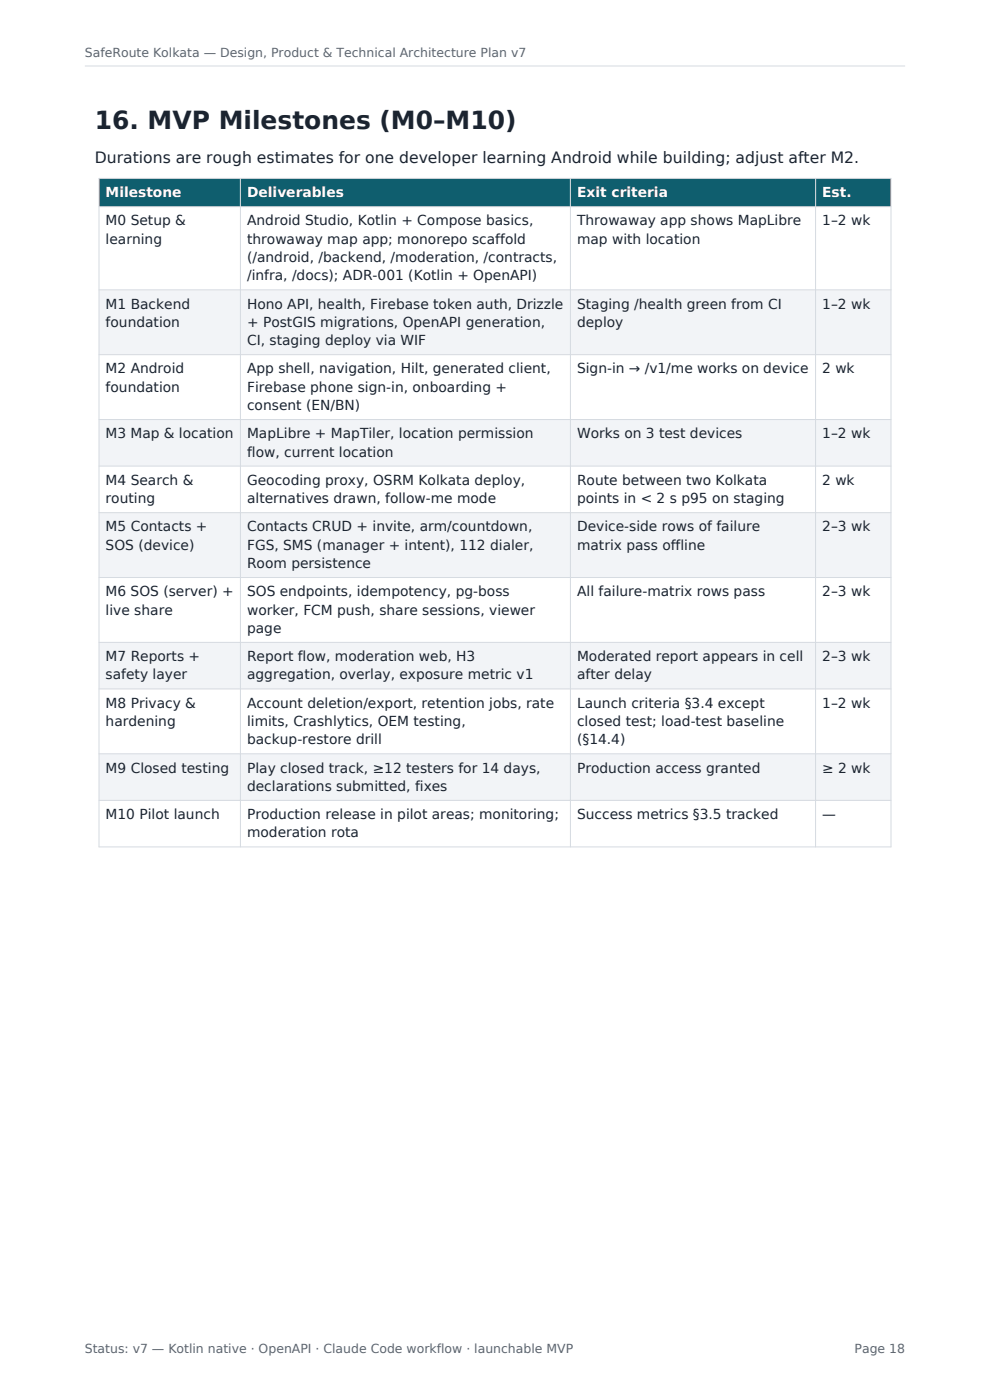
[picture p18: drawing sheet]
<svg xmlns="http://www.w3.org/2000/svg" width="210mm" height="297mm" viewBox="0 0 210 297" stroke-linecap="round" stroke-linejoin="round" font-family="sans-serif">
<defs><g id="words">
<text font-size="5.3" fill="#1b2430" x="20.1" y="27.4">16. MVP Milestones (M0–M10)</text>
<text font-size="3.3" fill="#1b2430" x="20.1" y="34.6">Durations are rough estimates for one developer learning Android while building; adjust after M2.</text>
<g font-size="2.9" fill="#fff">
<text x="22.4" y="41.8">Milestone</text>
<text x="52.4" y="41.8">Deliverables</text>
<text x="122.4" y="41.8">Exit criteria</text>
<text x="174.4" y="41.8">Est.</text>
</g>
<g font-size="2.9" fill="#1b2430">
<text x="22.4" y="47.8">M0 Setup &amp;</text>
<text x="52.4" y="47.8">Android Studio, Kotlin + Compose basics,</text>
<text x="122.4" y="47.8">Throwaway app shows MapLibre</text>
<text x="174.4" y="47.8">1–2 wk</text>
<text x="22.4" y="51.7">learning</text>
<text x="52.4" y="51.7">throwaway map app; monorepo scaffold</text>
<text x="122.4" y="51.7">map with location</text>
<text x="52.4" y="55.6">(/android, /backend, /moderation, /contracts,</text>
<text x="52.4" y="59.5">/infra, /docs); ADR-001 (Kotlin + OpenAPI)</text>
<text x="22.4" y="65.5">M1 Backend</text>
<text x="52.4" y="65.5">Hono API, health, Firebase token auth, Drizzle</text>
<text x="122.4" y="65.5">Staging /health green from CI</text>
<text x="174.4" y="65.5">1–2 wk</text>
<text x="22.4" y="69.4">foundation</text>
<text x="52.4" y="69.4">+ PostGIS migrations, OpenAPI generation,</text>
<text x="122.4" y="69.4">deploy</text>
<text x="52.4" y="73.2">CI, staging deploy via WIF</text>
<text x="22.4" y="79.2">M2 Android</text>
<text x="22.4" y="83.1">foundation</text>
<text x="52.4" y="79.2">App shell, navigation, Hilt, generated client,</text>
<text x="52.4" y="83.1">Firebase phone sign-in, onboarding +</text>
<text x="122.4" y="79.2">Sign-in → /v1/me works on device</text>
<text x="174.4" y="79.2">2 wk</text>
<text x="52.4" y="87">consent (EN/BN)</text>
<text x="22.4" y="93">M3 Map &amp; location</text>
<text x="52.4" y="93">MapLibre + MapTiler, location permission</text>
<text x="122.4" y="93">Works on 3 test devices</text>
<text x="174.4" y="93">1–2 wk</text>
<text x="52.4" y="96.9">flow, current location</text>
<text x="22.4" y="102.9">M4 Search &amp;</text>
<text x="22.4" y="106.7">routing</text>
<text x="52.4" y="102.9">Geocoding proxy, OSRM Kolkata deploy,</text>
<text x="52.4" y="106.7">alternatives drawn, follow-me mode</text>
<text x="122.4" y="102.9">Route between two Kolkata</text>
<text x="122.4" y="106.7">points in &lt; 2 s p95 on staging</text>
<text x="174.4" y="102.9">2 wk</text>
<text x="22.4" y="112.7">M5 Contacts +</text>
<text x="52.4" y="112.7">Contacts CRUD + invite, arm/countdown,</text>
<text x="122.4" y="112.7">Device-side rows of failure</text>
<text x="174.4" y="112.7">2–3 wk</text>
<text x="22.4" y="116.6">SOS (device)</text>
<text x="52.4" y="116.6">FGS, SMS (manager + intent), 112 dialer,</text>
<text x="122.4" y="116.6">matrix pass offline</text>
<text x="52.4" y="120.5">Room persistence</text>
<text x="22.4" y="126.5">M6 SOS (server) +</text>
<text x="22.4" y="130.4">live share</text>
<text x="52.4" y="126.5">SOS endpoints, idempotency, pg-boss</text>
<text x="52.4" y="130.4">worker, FCM push, share sessions, viewer</text>
<text x="122.4" y="126.5">All failure-matrix rows pass</text>
<text x="174.4" y="126.5">2–3 wk</text>
<text x="52.4" y="134.3">page</text>
<text x="22.4" y="140.3">M7 Reports +</text>
<text x="52.4" y="140.3">Report flow, moderation web, H3</text>
<text x="122.4" y="140.3">Moderated report appears in cell</text>
<text x="174.4" y="140.3">2–3 wk</text>
<text x="22.4" y="144.1">safety layer</text>
<text x="52.4" y="144.1">aggregation, overlay, exposure metric v1</text>
<text x="122.4" y="144.1">after delay</text>
<text x="22.4" y="150.1">M8 Privacy &amp;</text>
<text x="22.4" y="154">hardening</text>
<text x="52.4" y="150.1">Account deletion/export, retention jobs, rate</text>
<text x="52.4" y="154">limits, Crashlytics, OEM testing,</text>
<text x="122.4" y="150.1">Launch criteria §3.4 except</text>
<text x="122.4" y="154">closed test; load-test baseline</text>
<text x="174.4" y="150.1">1–2 wk</text>
<text x="52.4" y="157.9">backup-restore drill</text>
<text x="122.4" y="157.9">(§14.4)</text>
<text x="22.4" y="163.9">M9 Closed testing</text>
<text x="52.4" y="163.9">Play closed track, ≥12 testers for 14 days,</text>
<text x="52.4" y="167.8">declarations submitted, fixes</text>
<text x="122.4" y="163.9">Production access granted</text>
<text x="174.4" y="163.9">≥ 2 wk</text>
<text x="22.4" y="173.8">M10 Pilot launch</text>
<text x="52.4" y="173.8">Production release in pilot areas; monitoring;</text>
<text x="122.4" y="173.8">Success metrics §3.5 tracked</text>
<text x="174.4" y="173.8">—</text>
<text x="52.4" y="177.7">moderation rota</text>
</g>
<g font-size="2.6" fill="#5b6573">
<text x="18" y="12">SafeRoute Kolkata — Design, Product &amp; Technical Architecture Plan v7</text>
<text x="18" y="287">Status: v7 — Kotlin native · OpenAPI · Claude Code workflow · launchable MVP</text>
<text x="181.3" y="287">Page 18</text>
</g>
</g></defs>
<path d="M18 14h174" fill="none" stroke="#d5dae1" stroke-width=".21"/>
<path d="M21 37.9h168v5.9h-168z" fill-rule="evenodd" fill="#0f5e6e"/>
<g fill="#f2f4f7">
<path d="M21 61.5h168v13.7h-168z" fill-rule="evenodd"/>
<path d="M21 89h168v9.9h-168z" fill-rule="evenodd"/>
<path d="M21 108.8h168v13.7h-168z" fill-rule="evenodd"/>
<path d="M21 136.3h168v9.9h-168z" fill-rule="evenodd"/>
<path d="M21 159.9h168v9.9h-168z" fill-rule="evenodd"/>
</g>
<g fill="none" stroke="#d5dae1" stroke-width=".21">
<path d="M21 37.9h168v141.8h-168zM51 37.9v141.8M121 37.9v141.8M173 37.9v141.8M21 43.8h168M21 61.5h168M21 75.2h168M21 89h168M21 98.9h168M21 108.8h168M21 122.5h168M21 136.3h168"/>
<path d="M21 146.2h168M21 159.9h168M21 169.8h168"/>
</g>
<use href="#words"/>
</svg>
